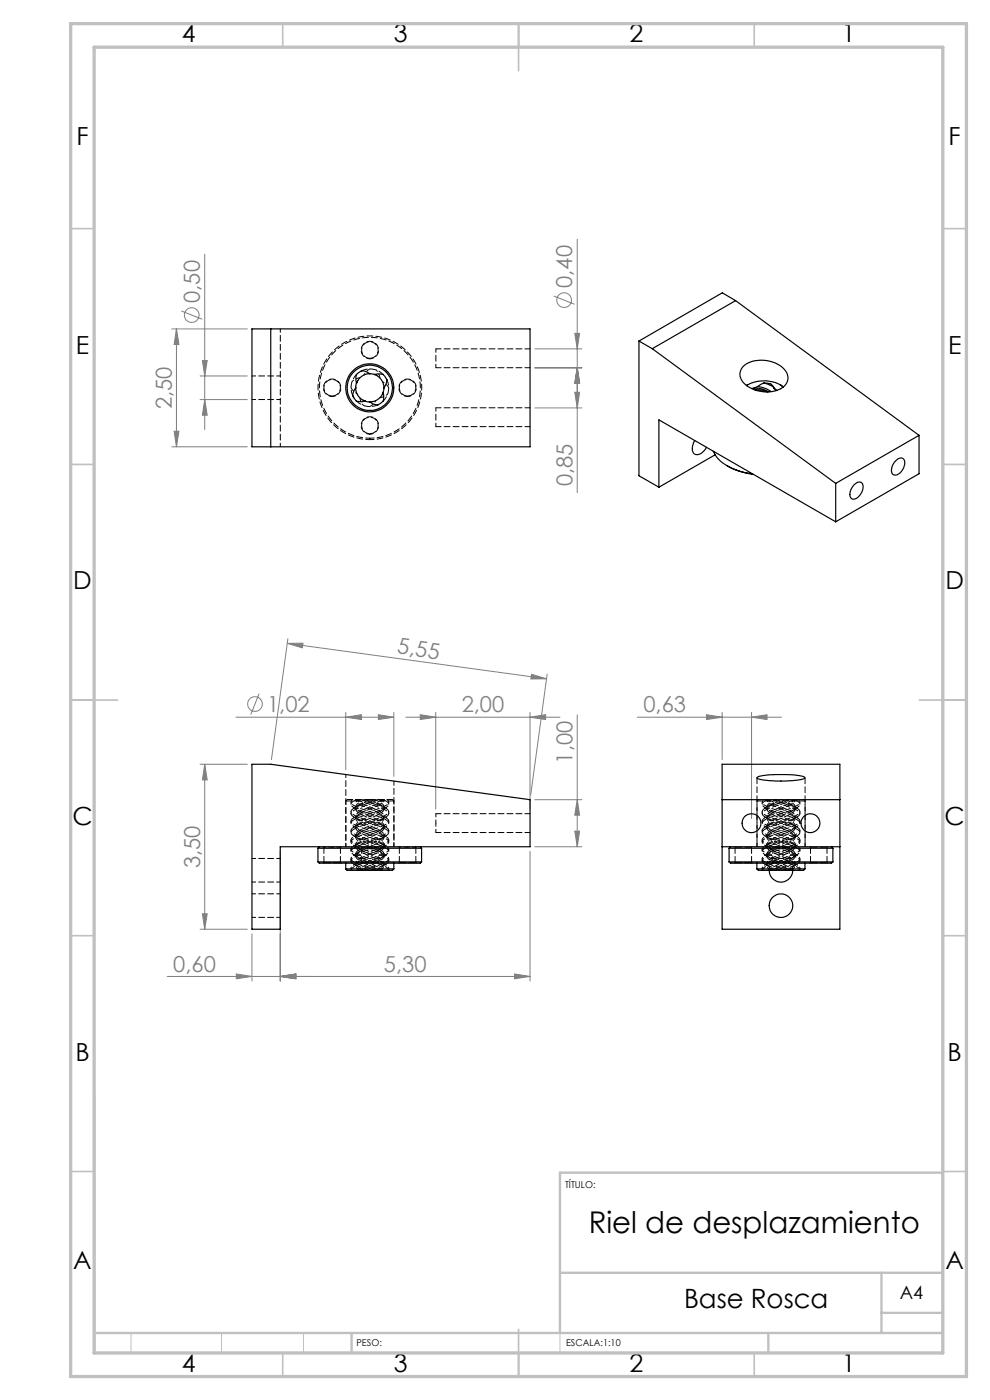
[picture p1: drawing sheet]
<svg xmlns="http://www.w3.org/2000/svg" width="210mm" height="297mm" viewBox="0 0 210 297" stroke-linecap="round" stroke-linejoin="round" font-family="sans-serif">
<defs><g id="words">
<text font-size="6.3" x="124.9" y="261.6">Riel de desplazamiento</text>
<text font-size="5.6" x="145.1" y="277.5">Base Rosca</text>
<g font-size="5.3">
<text x="38.5" y="9">4</text>
<text x="83.5" y="9">3</text>
<text x="133.6" y="9">2</text>
<text x="178.6" y="9">1</text>
<text x="16.2" y="30.8">F</text>
<text x="201.2" y="30.8">F</text>
<text x="16.1" y="75">E</text>
<text x="201.1" y="75">E</text>
<text x="15.5" y="125">D</text>
<text x="200.5" y="125">D</text>
<text x="15.4" y="175">C</text>
<text x="200.4" y="175">C</text>
<text x="16" y="225">B</text>
<text x="201" y="225">B</text>
<text x="15.5" y="269.3">A</text>
<text x="200.5" y="269.3">A</text>
<text x="38.5" y="291">4</text>
<text x="83.5" y="291">3</text>
<text x="133.6" y="291">2</text>
<text x="178.6" y="291">1</text>
</g>
<g font-size="4.7" fill="#808080">
<text x="42.4" y="64.3" transform="rotate(-90 42.4 64.3)">0,50</text>
<text x="121.4" y="61.1" transform="rotate(-90 121.4 61.1)">0,40</text>
<text x="36.4" y="86.8" transform="rotate(-90 36.4 86.8)">2,50</text>
<text x="121.4" y="103.2" transform="rotate(-90 121.4 103.2)">0,85</text>
<text x="84.1" y="138.6" transform="rotate(8 84.1 138.6)">5,55</text>
<text x="56.7" y="151">1,02</text>
<text x="97.9" y="151.1">2,00</text>
<text x="136.5" y="151.1">0,63</text>
<text x="121.4" y="162" transform="rotate(-90 121.4 162)">1,00</text>
<text x="42.4" y="184.1" transform="rotate(-90 42.4 184.1)">3,50</text>
<text x="36.8" y="206.1">0,60</text>
<text x="81.4" y="206.1">5,30</text>
</g>
<text font-size="3.9" x="190.9" y="275.5">A4</text>
<g font-size="2">
<text x="119.9" y="251.9">TÍTULO:</text>
<text x="75.6" y="285.5">PESO:</text>
<text x="120.1" y="285.6">ESCALA:1:10</text>
</g>
</g></defs>
<g fill="none" stroke="#808080" stroke-width=".21">
<path d="M43.4 53.9v37.2M122.4 50.8v53.7M36.4 69.8h16.1M37.4 69.8l.6 3.3h-1.1zM37.4 69.8v25M38.5 66l4.4 1.7M42.4 79.8h10.1M42.9 76.5h1.1l-.6 3.3zM113.5 74h9.9M113.5 78h9.9M117.4 62.8l4.5 1.8M121.9 70.7h1l-.5 3.3z"/>
<path d="M122.4 78l.5 3.3h-1zM36.4 94.8h16.1M36.9 91.5h1.1l-.6 3.3zM42.4 84.8h10.1M43.4 84.8l.6 3.3h-1.1zM113.5 86.5h9.9M121.9 83.2h1l-.5 3.3zM60.9 136.5h3.4l-.2 .9zM60.9 136.5l55 7.5M61.1 135.5l-3.5 25.6M50.1 152.1h33.4M55 147.1l-1.8 4.5"/>
<path d="M73.3 152.1l3.4-.5v1zM73.3 151.1v12.2M80.3 151.6l3.2 .5-3.2 .5zM83.5 151.1v13.6M86.1 152.1h32.7M89.1 151.6l3.3 .5-3.3 .5zM92.4 151.1v20.5M112.4 152.1l3.3-.5v1zM112.4 151.1v20.5M112.7 143l3.2 1h-3.3zM116.1 143l-3.5 25.7M122.4 151.7v27.9"/>
<path d="M135.2 152.1h30.6M149.9 151.6l3.3 .5-3.3 .5zM153.2 151.1v10M159.4 152.1l3.3-.5v1zM159.4 151.1v22.5M42.4 162.1h10.1M43.4 162.1v35M43.4 162.1l.6 3.3h-1.1zM113.5 169.6h9.9M113.5 179.6h9.9M121.9 176.3h1l-.5 3.3zM122.4 169.6l.5 3.3h-1z"/>
<path d="M42.4 197.1h10.1M42.9 193.8h1.1l-.6 3.3zM53.4 198.1v10M59.4 180.6v27.5M112.4 180.6v27.5M35.5 207.1h76.9M50.1 206.6l3.3 .5-3.3 .5zM59.4 207.1l3.4-.5v1zM109.1 206.6l3.3 .5-3.3 .5z"/>
<circle cx="40.7" cy="66.8" r="1.55"/>
<circle cx="119.7" cy="63.7" r="1.55"/>
<circle cx="54.1" cy="149.4" r="1.55"/>
</g>
<path d="M118.8 248.8v38.2M118.8 270h81.2M27.8 282.8v4.2M47 282.8v4.2M64.4 282.8v4.2" fill="none" stroke="#c0c0c0" stroke-width=".21"/>
<g fill="none" stroke="#c0c0c0" stroke-width=".35">
<path d="M60 5v5M110 5v10M160 5v5M15 48.5h5M200 48.5h5M15 98.5h5M200 98.5h5M15 148.5h10M195 148.5h10M15 198.5h5M200 198.5h5M15 248.5h5"/>
<path d="M200 248.5h5M60 287v5M110 282v10M160 287v5"/>
</g>
<path d="M20 231.8v55.2M200 248.8h-81.2v34M118.8 270h81.2M187 270v12.8M187 278.5h13M20 282.8h180M74.6 282.8v4.2M163 282.8v4.2" fill="none" stroke="#c0c0c0" stroke-width=".5"/>
<path d="M15 5h190v287h-190zM20 10h180v277h-180z" fill="none" stroke="#c0c0c0" stroke-width=".7"/>
<g fill="#808080">
<path d="M109.1 206.6l3.3 .5-3.3 .5zM59.4 207.1l3.4-.5v1zM112.4 152.1l3.3-.5v1zM89.1 151.6l3.3 .5-3.3 .5zM59.4 207.1l3.4-.5v1zM50.1 206.6l3.3 .5-3.3 .5z"/>
<path d="M73.3 152.1l3.4-.5v1zM80.3 151.6l3.2 .5-3.2 .5z"/>
<path d="M149.9 151.6l3.3 .5-3.3 .5zM159.4 152.1l3.3-.5v1z"/>
<path d="M43.4 162.1l.6 3.3h-1.1zM42.9 193.8h1.1l-.6 3.3zM122.4 169.6l.5 3.3h-1zM121.9 176.3h1l-.5 3.3zM42.9 76.5h1.1l-.6 3.3zM43.4 84.8l.6 3.3h-1.1zM121.9 70.7h1l-.5 3.3zM122.4 78l.5 3.3h-1zM122.4 78l.5 3.3h-1zM121.9 83.2h1l-.5 3.3z"/>
<path d="M37.4 69.8l.6 3.3h-1.1zM36.9 91.5h1.1l-.6 3.3z"/>
<path d="M60.9 136.5h3.4l-.2 .9zM112.7 143l3.2 1h-3.3z"/>
</g>
<g fill="none" stroke="#000" stroke-width=".25">
<path d="M53.4 69.8h59v25h-59zM57.4 69.8v25M78.4 79.3a2.93 2.93 0 0 0-2.8 1.9M78.5 79.3l-.5-.3a1.63 1.63 0 0 0-2.4 .7l-.1 .9 .1 .6M78.5 79.3l1 .1M79.4 79.4l.1 .1M79.5 79.4a3 3 0 0 1 1.9 2.8M79.5 79.4a1.74 1.74 0 0 1 2.2 .6 1.74 1.74 0 0 1-.2 2.3l-.3 1M135.5 72.4l2.9 1.6M135.5 72.4v28.5l4.3 2.5M138.4 74l38.9 28.5M156 63.8l-17.6 10.2"/>
<path d="M156 63.8l38.9 28.6M156 63.8l-2.8-1.7-17.7 10.3M157.8 77.6a6.6 6.6 0 0 1 9.1 1.5 2.59 2.59 0 0 1-1.7 3.6 6.9 6.9 0 0 1-7.9-2 2.33 2.33 0 0 1 .5-3.1zM75.5 82.3a2.93 2.93 0 0 0 1.9 2.8M75.5 82.3l-.3 .4a1.73 1.73 0 0 0 .4 2.4l1.2 .1 .6-.1M75.5 82.3h.1M75.6 81.2l-.1 1.1M75.6 81.2v.1M75.9 80.7l-.3 .6M77.4 85.1h.1M81.2 83.3a2.9 2.9 0 0 1-2.7 2M81.2 83.3a1.69 1.69 0 0 1-.6 2.4l-.2 .1a1.83 1.83 0 0 1-1.9-.5l-1.1-.2"/>
<path d="M81.3 83.3h-.1M81.3 83.2l-.2 .4M147.4 93.4a2.48 2.48 0 0 0-.2 2.9 2.06 2.06 0 0 0 2.7-1.4M151.3 95.7a7.5 7.5 0 0 0 4.8 4l1.6 .5 1.9 .3M151.7 96.5l-11.9 6.9M154.3 98.8a15.4 15.4 0 0 0 5.5 1.8M158.6 81.6l-.2 .2a7 7 0 0 1 7.7 .3M159.9 82.3a5.4 5.4 0 0 1 3.1 .8M159.9 82.3l-.5 .1M160 82.7l1.9 .1 .9 .3M160.8 82l-.9 .3M160.8 82h.1a5.7 5.7 0 0 1 2.7 1.1"/>
<path d="M162.1 81.2l-1.3 .8M162.1 81.2l.5 .1a1.59 1.59 0 0 1 1.6 1M162.1 81.2l2 1M164.2 82.3l.6 .5M164.2 82.3l.4 .6M165.5 81.6l.7 .5M190 97.8a1.03 1.03 0 0 1 1-.7 1.03 1.03 0 0 1 .9 .8 2.82 2.82 0 0 1-1.9 2.9 1.06 1.06 0 0 1-.8-1.7zM194.9 92.4l-17.6 10.1M194.9 92.4v8.1l-17.6 10.2M139.8 103.4v-14.3l37.5 21.6M177.3 102.5v8.2M181.2 102.9a1.02 1.02 0 0 1 .9-.6 1.02 1.02 0 0 1 1 .7 2.67 2.67 0 0 1-2.2 2.9 1.37 1.37 0 0 1-.4-2z"/>
<path d="M53.4 162.1h4l55 7.5v10h-53v17.5h-6zM67.5 179.9h21.9M67.5 179.9v2.9M67.7 179.6l-.2 .3M89.1 179.6l.3 .3M89.4 179.9v2.9M153.2 179.6h25M153.2 162.1h25v35h-25zM153.2 169.6h25M154.7 179.9h22M154.7 179.9v2.9M155 179.6l-.3 .3"/>
<path d="M160.6 164.9a16.5 16.5 0 0 1 6.8-.5l1.7 .1a1.73 1.73 0 0 1 1.6 .6 18 18 0 0 1-7.9 .5l-1.7-.3-.5-.2zM176.4 179.6l.3 .3M176.7 179.9v2.9M67.5 182.8h21.9M67.5 182.8a1.6 1.6 0 0 0 1.4 .3h19a1.52 1.52 0 0 0 1.5-.3M73.3 184.3h10.2M73.3 184.3a1.34 1.34 0 0 0 1.5 .3h7.3a1.34 1.34 0 0 0 1.4-.3M73.3 183.1v1.2M83.5 183.1v1.2M154.7 182.8h22M154.7 182.8l.3 .3h20.2a1.64 1.64 0 0 0 1.5-.3M160.5 184.3h10.2"/>
<path d="M160.5 184.3l.4 .3h8.4a1.47 1.47 0 0 0 1.4-.3M160.5 183.1v1.2M163.2 184.6a2.5 2.5 0 0 0 2.5 2.5 2.5 2.5 0 0 0 2.5-2.5M170.7 183.1v1.2"/>
<circle cx="78.4" cy="82.3" r="5.1"/>
<circle cx="78.5" cy="82.3" r="4.8"/>
<circle cx="159.4" cy="174.6" r="2"/>
<circle cx="171.9" cy="174.6" r="2"/>
<circle cx="165.7" cy="192.1" r="2.5"/>
</g>
<g fill="none" stroke="#000" stroke-width=".21" stroke-dasharray="1.3 .6" stroke-dashoffset=".9">
<path d="M77.2 79.5l.6-.8 .7-.4M79.8 78.5l.6 1 .2 .6M74.7 80.9l1-.6 .6-.2M75.7 83.5l-.8-.6-.4-.6M77.1 86l-.6-1-.2-.6M79.7 85l-.6 .8-.6 .5M81.2 81l.8 .6 .5 .7M82.2 83.6l-1 .6-.6 .2M68.7 179.7h1.8M70.5 179.7h1.7M76.7 179.7h1.8M78.5 179.7h1.7"/>
<path d="M84.7 179.7h1.8M86.5 179.7h1.7"/>
</g>
<path d="M155.9 179.7h3.5M163.9 179.7h3.5M171.9 179.7h3.5M72.2 183h-3.5M80.2 183h-3.5M88.2 183h-3.5M159.4 183h-3.5M167.4 183h-3.5M175.4 183h-3.5" fill="none" stroke="#000" stroke-width=".21" stroke-dasharray="1.3 .6" stroke-dashoffset="-.2"/>
<g fill="none" stroke="#000" stroke-width=".21" stroke-dasharray="1.3 .6">
<path d="M76.8 78.6l-.2 .1M78.5 79.3h-.1M78.6 79.3h-.2M79.4 79.4h.1M80 79.7l-.6-.3M74.8 83.9l.1 .2M74.8 83.9l.3 .5M75.5 82.1v.2M76.9 84.8l.6 .3M77.5 85.1h.1M78.3 85.2h.2M78.5 85.2h.1"/>
<path d="M80.1 85.9l.2-.1M81.3 83.2v-.1M81.5 82.4l-.1-.2M82.1 80.6l-.1-.3M82.1 80.6l-.1-.2M68.6 179.6l.1 .1M72.2 179.7l.1-.1M73.7 169.6l-.3 .3M74.5 176.2v.4M74.5 172.2v.4M74.5 178.2v.4M74.5 170.2v.4"/>
<path d="M74.5 174.2v.4M75.5 173.2v.4M75.5 171.2v.4M75.5 179.2v.4M75.5 175.2v.4M75.5 177.2v.4M76.6 179.6l.1 .1M78.5 169.9h-5.1M80.2 179.7l.1-.1M81.5 177.6v-.4M81.5 173.6v-.4M81.5 175.6v-.4"/>
<path d="M81.5 171.6v-.4M81.5 179.6v-.4M82.5 172.6v-.4M82.5 176.6v-.4M82.5 174.6v-.4M82.5 170.6v-.4M82.5 178.6v-.4M83.6 169.9h-5.1M83.6 169.9l-.3-.3M84.6 179.6l.1 .1M88.2 179.7l.1-.1M155.8 179.6l.1 .1"/>
<path d="M159.4 179.7l.1-.1M160.6 165v14.6M160.9 169.6l-.3 .3M161.7 176.2v.4M161.7 178.2v.4M161.7 170.2v.4M161.7 174.2v.4M161.7 172.2v.4M162.7 173.2v.4M162.7 171.2v.4M162.7 179.2v.4M162.7 175.2v.4"/>
<path d="M162.7 177.2v.4M163.8 179.6l.1 .1M167.4 179.7l.1-.1M168.7 177.6v-.4M168.7 173.6v-.4M168.7 175.6v-.4M168.7 171.6v-.4M168.7 179.6v-.4M169.7 172.6v-.4M169.7 174.6v-.4M169.7 170.6v-.4M169.7 178.6v-.4"/>
<path d="M169.7 176.6v-.4M170.8 169.9l-.3-.3M170.8 179.6v-14.6M171.8 179.6l.1 .1M175.4 179.7l.1-.1M68.7 183l-.1 .1M72.3 183.1l-.1-.1M74.5 184.2v.4M74.5 180.2v.4M74.5 182.2v.4M75.5 181.2v.4M75.5 183.2v.4"/>
<path d="M76.7 183l-.1 .1M80.3 183.1l-.1-.1M81.5 181.6v-.4M81.5 183.6v-.4M82.5 180.6v-.4M82.5 184.6v-.4M82.5 182.6v-.4M84.7 183l-.1 .1M88.3 183.1l-.1-.1M155.9 183l-.1 .1M159.5 183.1l-.1-.1M161.7 184.2v.4"/>
<path d="M161.7 182.2v.4M161.7 180.2v.4M162.7 181.2v.4M162.7 183.2v.4M163.9 183l-.1 .1M167.5 183.1l-.1-.1M168.7 181.6v-.4M168.7 183.6v-.4M169.7 180.6v-.4M169.7 182.6v-.4M169.7 184.6v-.4M171.9 183l-.1 .1"/>
<path d="M175.5 183.1l-.1-.1"/>
</g>
<path d="M75.7 79.4a4 4 0 0 0-.9 4.5M81.3 79.5a4 4 0 0 0-4.5-.9M75.6 85.1a4 4 0 0 0 4.5 .8M81.3 85.1a4 4 0 0 0 .8-4.5M73.7 169.6h4.8M78.5 169.6h4.8" fill="none" stroke="#000" stroke-width=".21" stroke-dasharray="1.3 .6" stroke-dashoffset=".1"/>
<g fill="none" stroke="#000" stroke-width=".21" stroke-dasharray="1.3 .6" stroke-dashoffset=".6">
<path d="M73.4 164.3v15.3M76 176.9l-1 .6M76.1 174.8l-1.1 .7M76.1 170.8l-1.1 .7M76.1 178.8l-1.1 .7M81.9 171.5l-1.1-.7M81.9 179.5l-1.1-.7M81.9 175.5l-1.1-.7M81.9 177.5l-.9-.6M92.5 174.6v2M92.5 172.6v2M163.2 176.9l-1 .6"/>
<path d="M163.3 170.8l-1.1 .7M163.3 178.8l-1.1 .7M163.3 174.8l-1.1 .7M169.1 175.5l-1-.7M169.1 171.5l-1-.7M169.1 179.5l-1-.7M169.2 177.5l-1-.6M75.7 184.6l1.4-.8a13.6 13.6 0 0 0 4.3-2.3 .81 .81 0 0 0-.5-1.1l-1-.6a16.1 16.1 0 0 1-4.3-2.2 .81 .81 0 0 1 .5-1.3l1-.5a13.6 13.6 0 0 0 4.3-2.3 .81 .81 0 0 0-.5-1.1l-1-.6a16.8 16.8 0 0 1-4.3-2.2M76.1 182.8l-1.1 .7M77.1 184.6l.7-.2a14.9 14.9 0 0 0 4.5-1.8 .54 .54 0 0 0-.1-.9 22.2 22.2 0 0 0-5.3-2.1l-1.7-.6a.82 .82 0 0 1-.6-1.2 15.6 15.6 0 0 1 5.3-2.1l1.7-.7a.93 .93 0 0 0 .8-1.1 12.1 12.1 0 0 0-4.9-2l-2.3-.9a.82 .82 0 0 1-.6-1.2l.2-.2M79.8 184.6l-.7-.2a14.9 14.9 0 0 1-4.4-1.8 .54 .54 0 0 1 .1-.9 22.2 22.2 0 0 1 5.3-2.1l1.6-.6a.82 .82 0 0 0 .6-1.2 15.6 15.6 0 0 0-5.3-2.1l-1.7-.7a.93 .93 0 0 1-.7-1.1 12.1 12.1 0 0 1 4.8-2l2.3-.9a.82 .82 0 0 0 .6-1.2l-.2-.2M81.2 184.6l-1.4-.8a13.6 13.6 0 0 1-4.2-2.3 .81 .81 0 0 1 .4-1.1l1-.6a16.1 16.1 0 0 0 4.3-2.2 .81 .81 0 0 0-.5-1.3l-1-.5a13.6 13.6 0 0 1-4.2-2.3 .81 .81 0 0 1 .4-1.1l1-.6a16.8 16.8 0 0 0 4.3-2.2"/>
<path d="M81.9 183.5l-1.1-.7M163 184.6l1.3-.8a13.6 13.6 0 0 0 4.3-2.3 .81 .81 0 0 0-.5-1.1l-.9-.6a16.1 16.1 0 0 1-4.4-2.2 .81 .81 0 0 1 .5-1.3l1-.5a13.6 13.6 0 0 0 4.3-2.3 .81 .81 0 0 0-.5-1.1l-.9-.6a16.8 16.8 0 0 1-4.3-2.2M163.3 182.8l-1.1 .7M164.3 184.6l.7-.2a14.9 14.9 0 0 0 4.5-1.8 .54 .54 0 0 0-.1-.9 22.2 22.2 0 0 0-5.3-2.1l-1.7-.6a.82 .82 0 0 1-.6-1.2 15.6 15.6 0 0 1 5.3-2.1l1.7-.7a.93 .93 0 0 0 .8-1.1 12.1 12.1 0 0 0-4.9-2l-2.3-.9a.82 .82 0 0 1-.6-1.2l.2-.2M167.1 184.6l-.8-.2a14.9 14.9 0 0 1-4.4-1.8 .54 .54 0 0 1 .1-.9 22.2 22.2 0 0 1 5.3-2.1l1.6-.6a.82 .82 0 0 0 .6-1.2 15.6 15.6 0 0 0-5.3-2.1l-1.7-.7a.93 .93 0 0 1-.7-1.1 12.1 12.1 0 0 1 4.8-2l2.3-.9a.82 .82 0 0 0 .6-1.2l-.2-.2M168.4 184.6l-1.4-.8a13.6 13.6 0 0 1-4.2-2.3 .81 .81 0 0 1 .4-1.1l1-.6a16.1 16.1 0 0 0 4.3-2.2 .81 .81 0 0 0-.5-1.3l-1-.5a13.6 13.6 0 0 1-4.2-2.3 .81 .81 0 0 1 .4-1.1l1-.6a16.8 16.8 0 0 0 4.3-2.2M169.1 183.5l-1-.7"/>
</g>
<g fill="none" stroke="#000" stroke-width=".21" stroke-dasharray="1.3 .6" stroke-dashoffset=".2">
<path d="M92.5 78h20M112.5 74h-20M92.5 90.5h20M112.5 86.5h-20M92.5 176.6h20M112.5 172.6h-20M74.5 184.6a2.74 2.74 0 0 1 2-1.3l1.3-.5a14.8 14.8 0 0 0 4.5-1.8 .54 .54 0 0 0-.1-.9 22.2 22.2 0 0 0-5.3-2l-2-.9a.59 .59 0 0 1-.2-1 33.1 33.1 0 0 1 6.4-2.5l.5-.2a.93 .93 0 0 0 .8-1.2 12.1 12.1 0 0 0-4.9-2l-1.9-.7M76.3 184.6l-.2-.1a.88 .88 0 0 1-.6-.8 .88 .88 0 0 1 .6-.9l.9-.6a14.7 14.7 0 0 0 4.3-2.2 .78 .78 0 0 0-.3-1.1l-1.6-.9a9.9 9.9 0 0 1-3.9-2.1 .85 .85 0 0 1 .6-1.1l.9-.6a14.7 14.7 0 0 0 4.3-2.2 .78 .78 0 0 0-.3-1.1l-2.5-1.3M80.6 184.6l.2-.1a.88 .88 0 0 0 .7-.8 .88 .88 0 0 0-.6-.9l-1-.6a14.7 14.7 0 0 1-4.3-2.2 .78 .78 0 0 1 .4-1.1l1.5-.9a9.9 9.9 0 0 0 3.9-2.1 .85 .85 0 0 0-.5-1.1l-1-.6a14.7 14.7 0 0 1-4.3-2.2 .78 .78 0 0 1 .4-1.1l2.5-1.3M82.5 184.6a2.74 2.74 0 0 0-2.1-1.3l-1.3-.5a14.8 14.8 0 0 1-4.4-1.8 .54 .54 0 0 1 .1-.9 22.2 22.2 0 0 1 5.3-2l2-.9a.59 .59 0 0 0 .1-1 33.1 33.1 0 0 0-6.4-2.5l-.5-.2a.93 .93 0 0 1-.7-1.2 12.1 12.1 0 0 1 4.8-2l1.9-.7M161.7 184.6a2.74 2.74 0 0 1 2-1.3l1.3-.5a14.8 14.8 0 0 0 4.5-1.8 .54 .54 0 0 0-.1-.9 22.2 22.2 0 0 0-5.3-2l-2-.9a.59 .59 0 0 1-.2-1 33.1 33.1 0 0 1 6.4-2.5l.5-.2a.93 .93 0 0 0 .8-1.2 12.1 12.1 0 0 0-4.9-2l-1.9-.7M163.6 184.6l-.2-.1a.88 .88 0 0 1-.7-.8 .88 .88 0 0 1 .6-.9l1-.6a14.7 14.7 0 0 0 4.2-2.2 .78 .78 0 0 0-.3-1.1l-1.6-.9a9.9 9.9 0 0 1-3.8-2.1 .85 .85 0 0 1 .5-1.1l1-.6a14.7 14.7 0 0 0 4.2-2.2 .78 .78 0 0 0-.3-1.1l-2.5-1.3"/>
<path d="M167.8 184.6l.2-.1a.88 .88 0 0 0 .7-.8 .88 .88 0 0 0-.6-.9l-1-.6a14.7 14.7 0 0 1-4.3-2.2 .78 .78 0 0 1 .4-1.1l1.5-.9a9.9 9.9 0 0 0 3.9-2.1 .85 .85 0 0 0-.5-1.1l-1-.6a14.7 14.7 0 0 1-4.3-2.2 .78 .78 0 0 1 .4-1.1l2.5-1.3M169.7 184.6a2.74 2.74 0 0 0-2.1-1.3l-1.3-.5a14.8 14.8 0 0 1-4.4-1.8 .54 .54 0 0 1 .1-.9 22.2 22.2 0 0 1 5.3-2l2-.9a.59 .59 0 0 0 .1-1 33.1 33.1 0 0 0-6.4-2.5l-.5-.2a.93 .93 0 0 1-.7-1.2 12.1 12.1 0 0 1 4.8-2l1.9-.7"/>
</g>
<g fill="none" stroke="#000" stroke-width=".21" stroke-dasharray="1.3 .6" stroke-dashoffset=".5">
<path d="M59.5 69.8v25M59.5 79.8h-6M78.5 76.1a1.85 1.85 0 0 1-1.7-2.7 1.85 1.85 0 0 1 3.1-.2 1.85 1.85 0 0 1-1.1 2.9h-.3M92.5 74v4M53.5 84.8h6M70.5 84.1a1.85 1.85 0 0 1-1.7-2.7 1.85 1.85 0 0 1 3.1-.2 1.85 1.85 0 0 1-1.1 2.9h-.3M78.5 92.1a1.85 1.85 0 0 1-1.7-2.7 1.85 1.85 0 0 1 3.1-.2 1.85 1.85 0 0 1-1.1 2.9h-.3M86.5 84.1a1.85 1.85 0 0 1-1.7-2.7 1.85 1.85 0 0 1 3.1-.2 1.85 1.85 0 0 1-1.1 2.9h-.3M92.5 86.5v4M73.4 169.9v9.7M83.6 179.6v-9.7M160.6 169.9v9.7"/>
<path d="M170.8 179.6v-9.7M53.5 187.1h6M53.5 194.6h6M59.5 182.1h-6M59.5 189.6h-6M74.7 184.6a.54 .54 0 0 1 0-.9 36.4 36.4 0 0 1 6.5-2.5l.4-.2a.87 .87 0 0 0 .7-1.1 18.2 18.2 0 0 0-5.5-2.3l-1.2-.4a1.16 1.16 0 0 1-1.1-1.3 9.9 9.9 0 0 1 4.1-1.8 7.6 7.6 0 0 0 3.8-1.8 .85 .85 0 0 0-.6-.9l-5-1.8M82.2 184.6a.54 .54 0 0 0 0-.9 36.4 36.4 0 0 0-6.5-2.5l-.4-.2a.87 .87 0 0 1-.7-1.1 18.2 18.2 0 0 1 5.5-2.3l1.2-.4a1.16 1.16 0 0 0 1.1-1.3 9.9 9.9 0 0 0-4.1-1.8 7.6 7.6 0 0 1-3.8-1.8 .85 .85 0 0 1 .6-.9l5-1.8M161.9 184.6a.54 .54 0 0 1 .1-.9 36.4 36.4 0 0 1 6.4-2.5l.5-.2a.87 .87 0 0 0 .7-1.1 18.2 18.2 0 0 0-5.6-2.3l-1.2-.4a1.16 1.16 0 0 1-1-1.3 9.9 9.9 0 0 1 4-1.8 7.6 7.6 0 0 0 3.8-1.8 .85 .85 0 0 0-.6-.9l-5-1.8M168.2 184.6a2.5 2.5 0 0 0-2.5-2.5 2.5 2.5 0 0 0-2.5 2.5M169.4 184.6a.54 .54 0 0 0 0-.9 36.4 36.4 0 0 0-6.4-2.5l-.5-.2a.87 .87 0 0 1-.7-1.1 18.2 18.2 0 0 1 5.6-2.3l1.1-.4a1.16 1.16 0 0 0 1.1-1.3 9.9 9.9 0 0 0-4.1-1.8 7.6 7.6 0 0 1-3.8-1.8 .85 .85 0 0 1 .7-.9l5-1.8"/>
</g>
<g fill="none" stroke="#000" stroke-width=".21" stroke-dasharray="1.3 .6" stroke-dashoffset=".7">
<path d="M75 175.3l1.1 .7M75 171.3l1.1 .7M75 179.3l1.1 .7M75 177.3l1.1 .7M75 173.3l1.1 .7M76.1 172.8l-1.1 .7M80.8 174l1.1-.7M80.8 178l1.1-.7M80.8 172l1.1-.7M80.8 176l1.1-.7M81.9 173.5l-1.1-.7M162.2 175.3l1.1 .7"/>
<path d="M162.2 171.3l1.1 .7M162.2 179.3l1.1 .7M162.2 177.3l1.1 .7M162.2 173.3l1.1 .7M163.3 172.8l-1.1 .7M168.1 174l1-.7M168.1 178l1-.7M168.1 172l1-.7M168.1 176l1-.7M169.1 173.5l-1-.7M75 183.3l1.1 .7M75 181.3l1.1 .7"/>
<path d="M76.1 180.8l-1.1 .7M76.3 184.6l.8-.4a13.6 13.6 0 0 0 4.3-2.2 .81 .81 0 0 0-.5-1.2l-1-.5a16.1 16.1 0 0 1-4.3-2.3 1.15 1.15 0 0 1 1-1.5l.5-.3a13.6 13.6 0 0 0 4.3-2.2 .81 .81 0 0 0-.5-1.2l-1-.5a16.1 16.1 0 0 1-4.3-2.3l-.1-.4M80.6 184.6l-.8-.4a13.6 13.6 0 0 1-4.2-2.2 .81 .81 0 0 1 .4-1.2l1-.5a16.1 16.1 0 0 0 4.3-2.3 1.15 1.15 0 0 0-.9-1.5l-.6-.3a13.6 13.6 0 0 1-4.2-2.2 .81 .81 0 0 1 .4-1.2l1-.5a16.1 16.1 0 0 0 4.3-2.3l.2-.4M80.8 182l1.1-.7M80.8 180l1.1-.7M80.8 184l1.1-.7M81.9 181.5l-1.1-.7M162.2 183.3l1.1 .7M162.2 181.3l1.1 .7M163.3 180.8l-1.1 .7M163.6 184.6l.7-.4a13.6 13.6 0 0 0 4.3-2.2 .81 .81 0 0 0-.5-1.2l-.9-.5a16.1 16.1 0 0 1-4.4-2.3 1.15 1.15 0 0 1 1-1.5l.5-.3a13.6 13.6 0 0 0 4.3-2.2 .81 .81 0 0 0-.5-1.2l-.9-.5a16.1 16.1 0 0 1-4.4-2.3l-.1-.4M167.8 184.6l-.8-.4a13.6 13.6 0 0 1-4.2-2.2 .81 .81 0 0 1 .4-1.2l1-.5a16.1 16.1 0 0 0 4.3-2.3 1.15 1.15 0 0 0-.9-1.5l-.6-.3a13.6 13.6 0 0 1-4.2-2.2 .81 .81 0 0 1 .4-1.2l1-.5a16.1 16.1 0 0 0 4.3-2.3l.2-.4"/>
<path d="M168.1 182l1-.7M168.1 180l1-.7M168.1 184l1-.7M169.1 181.5l-1-.7"/>
</g>
<g fill="none" stroke="#000" stroke-width=".21" stroke-dasharray="1.3 .6" stroke-dashoffset="-.1">
<path d="M78.5 76a1.75 1.75 0 0 0 1.5-2.5 1.75 1.75 0 0 0-2.9-.3 1.75 1.75 0 0 0 1.1 2.8h.3M70.5 84a1.75 1.75 0 0 0 1.5-2.5 1.75 1.75 0 0 0-2.9-.3 1.75 1.75 0 0 0 1.1 2.8h.3M78.5 92a1.75 1.75 0 0 0 1.5-2.5 1.75 1.75 0 0 0-2.9-.3 1.75 1.75 0 0 0 1.1 2.8h.3M86.5 84a1.75 1.75 0 0 0 1.5-2.5 1.75 1.75 0 0 0-2.9-.3 1.75 1.75 0 0 0 1.1 2.8h.3M68.7 179.7v3.3M76.7 179.7v3.3M84.7 179.7v3.3M155.9 179.7v3.3M163.9 179.7v3.3M171.9 179.7v3.3M72.2 183v-3.3M78.5 184.6a8.7 8.7 0 0 0 3.9-1.8 .74 .74 0 0 0-.5-.9l-2.9-1.1a13.6 13.6 0 0 1-4.4-1.8l-.1-.2a.85 .85 0 0 1 .6-.9l3-1.2a14.6 14.6 0 0 0 4.1-1.7 .53 .53 0 0 0 0-.9 36.4 36.4 0 0 0-6.5-2.4l-.4-.3a.87 .87 0 0 1-.7-1.1l1-.7"/>
<path d="M78.5 184.6a8.7 8.7 0 0 1-4-1.8 .74 .74 0 0 1 .5-.9l2.9-1.1a13.6 13.6 0 0 0 4.4-1.8l.1-.2a.85 .85 0 0 0-.6-.9l-2.9-1.2a14.6 14.6 0 0 1-4.2-1.7 .53 .53 0 0 1 0-.9 36.4 36.4 0 0 1 6.5-2.4l.4-.3a.87 .87 0 0 0 .7-1.1l-1-.7M80.2 183v-3.3M88.2 183v-3.3M159.4 183v-3.3M165.7 184.6a8.7 8.7 0 0 0 3.9-1.8 .74 .74 0 0 0-.5-.9l-2.9-1.1a13.6 13.6 0 0 1-4.4-1.8l-.1-.2a.85 .85 0 0 1 .7-.9l2.9-1.2a14.6 14.6 0 0 0 4.2-1.7 .53 .53 0 0 0-.1-.9 36.4 36.4 0 0 0-6.4-2.4l-.5-.3a.87 .87 0 0 1-.7-1.1l1.1-.7M165.7 184.6a8.7 8.7 0 0 1-4-1.8 .74 .74 0 0 1 .6-.9l2.8-1.1a13.6 13.6 0 0 0 4.4-1.8l.1-.2a.85 .85 0 0 0-.6-.9l-2.9-1.2a14.6 14.6 0 0 1-4.2-1.7 .53 .53 0 0 1 .1-.9 36.4 36.4 0 0 1 6.4-2.4l.5-.3a.87 .87 0 0 0 .7-1.1l-1.1-.7M167.4 183v-3.3M175.4 183v-3.3"/>
</g>
<path d="M75.5 169.6l.6 .4M80.8 170l.6-.4M83.6 179.6v-13.9M162.7 169.6l.6 .4M168.1 170l.5-.4M170.8 169.9h-10.2M77.2 184.6l-.6-.3a1.43 1.43 0 0 1-1.1-1.4 10.7 10.7 0 0 1 4.1-2.2l.6-.3a1.65 1.65 0 0 0 1.2-1.4 8.6 8.6 0 0 0-3.7-2.2l-1.1-.5a1.43 1.43 0 0 1-1.1-1.4 10.7 10.7 0 0 1 4.1-2.2l.6-.3a1.65 1.65 0 0 0 1.2-1.4l-.4-.6-1.5-.8M79.7 184.6l.6-.3a1.43 1.43 0 0 0 1.1-1.4 10.7 10.7 0 0 0-4.1-2.2l-.6-.3a1.65 1.65 0 0 1-1.2-1.4 8.6 8.6 0 0 1 3.7-2.2l1.1-.5a1.43 1.43 0 0 0 1.1-1.4 10.7 10.7 0 0 0-4.1-2.2l-.6-.3a1.65 1.65 0 0 1-1.2-1.4l.5-.6 1.4-.8M164.4 184.6l-.6-.3a1.43 1.43 0 0 1-1.1-1.4 10.7 10.7 0 0 1 4.1-2.2l.6-.3a1.65 1.65 0 0 0 1.2-1.4 8.6 8.6 0 0 0-3.7-2.2l-1.1-.5a1.43 1.43 0 0 1-1.1-1.4 10.7 10.7 0 0 1 4.1-2.2l.6-.3a1.65 1.65 0 0 0 1.2-1.4l-.4-.6-1.5-.8M166.9 184.6l.6-.3a1.43 1.43 0 0 0 1.1-1.4 10.7 10.7 0 0 0-4.1-2.2l-.6-.3a1.65 1.65 0 0 1-1.2-1.4 8.6 8.6 0 0 1 3.7-2.2l1.1-.5a1.43 1.43 0 0 0 1.1-1.4 10.7 10.7 0 0 0-4.1-2.2l-.6-.3a1.65 1.65 0 0 1-1.2-1.4l.5-.6 1.5-.8" fill="none" stroke="#000" stroke-width=".21" stroke-dasharray="1.3 .6" stroke-dashoffset=".3"/>
<path d="M78.5 93a10.7 10.7 0 0 0 9.3-15.9 10.7 10.7 0 0 0-18.4-.6 10.7 10.7 0 0 0 8.3 16.4l.8 .1M78.5 93.3a11 11 0 0 1-9.7-16.3 11 11 0 0 1 18.9-.7 11 11 0 0 1-8.5 16.9l-.7 .1" fill="none" stroke="#000" stroke-width=".21" stroke-dasharray="1.3 .6" stroke-dashoffset=".4"/>
<use href="#words"/>
</svg>
